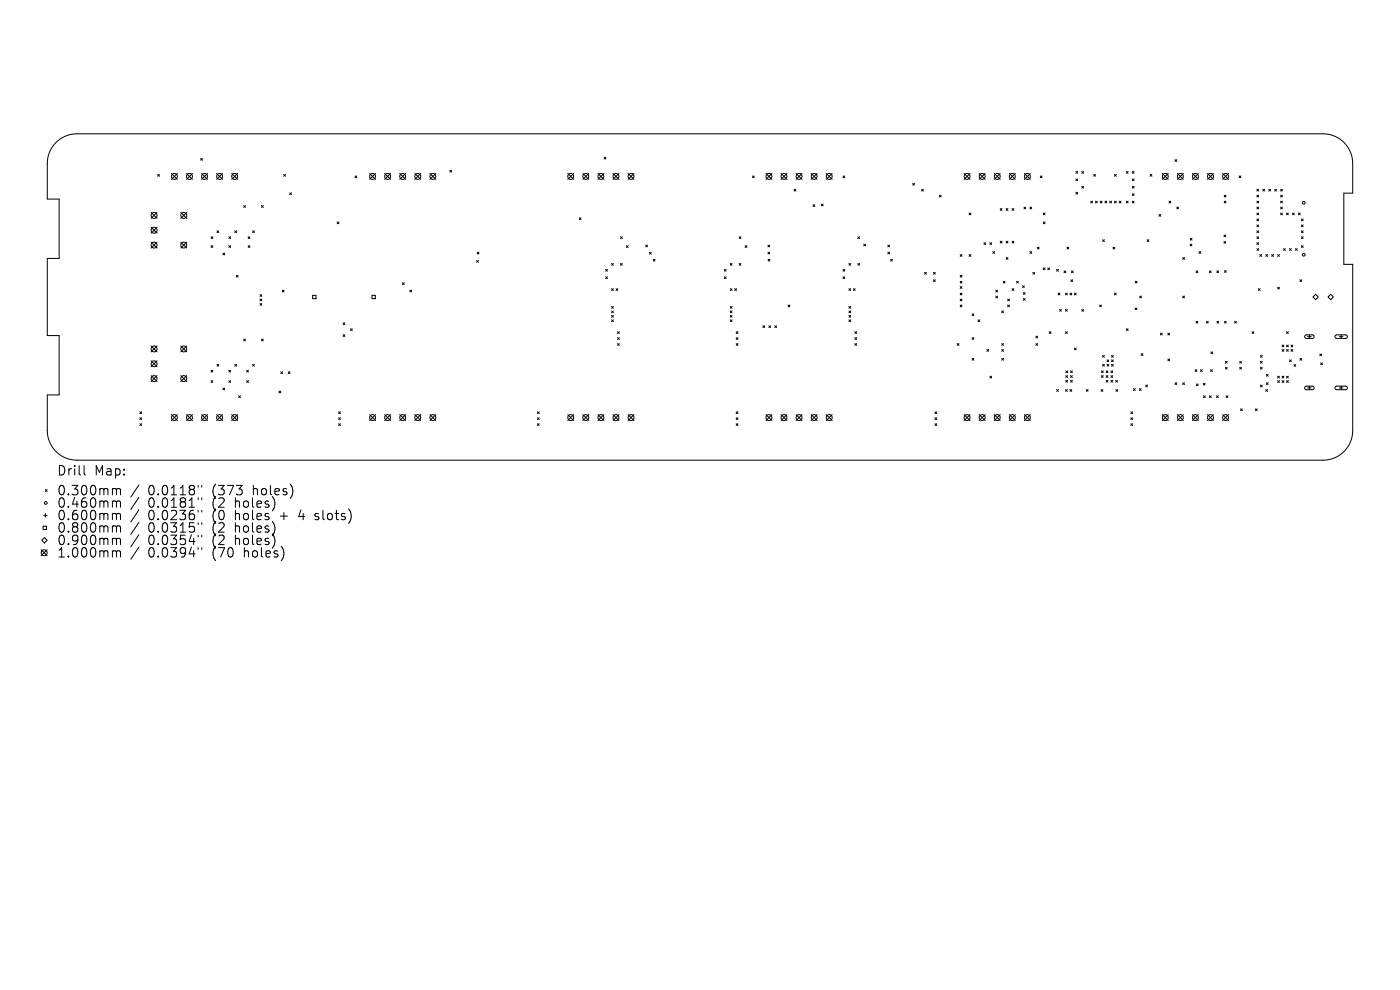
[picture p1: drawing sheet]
<svg xmlns="http://www.w3.org/2000/svg" width="297mm" height="210mm" viewBox="0 0 297 210" stroke-linecap="round" stroke-linejoin="round" font-family="sans-serif">
<defs><g id="words">
<g font-size="2.8">
<text x="12" y="101.2">Drill</text>
<text x="20" y="101.2">Map:</text>
<text x="12" y="105.4">0.300mm</text>
<text x="12" y="108">0.460mm</text>
<text x="31.4" y="105.4">0.0118&quot;</text>
<text x="31.4" y="108">0.0181&quot;</text>
<text x="45.2" y="105.4">(373</text>
<text x="45.2" y="108">(2</text>
<text x="50.1" y="108">holes)</text>
<text x="53.9" y="105.4">holes)</text>
<text x="12" y="110.6">0.600mm</text>
<text x="12" y="113.3">0.800mm</text>
<text x="31.4" y="110.6">0.0236&quot;</text>
<text x="31.4" y="113.3">0.0315&quot;</text>
<text x="45.2" y="110.6">(0</text>
<text x="45.2" y="113.3">(2</text>
<text x="50.1" y="110.6">holes</text>
<text x="50.1" y="113.3">holes)</text>
<text x="59.9" y="110.6">+</text>
<text x="64.1" y="110.6">4</text>
<text x="67.7" y="110.6">slots)</text>
<text x="12" y="115.9">0.900mm</text>
<text x="12" y="118.6">1.000mm</text>
<text x="31.4" y="115.9">0.0354&quot;</text>
<text x="31.4" y="118.6">0.0394&quot;</text>
<text x="45.2" y="115.9">(2</text>
<text x="45.2" y="118.6">(70</text>
<text x="50.1" y="115.9">holes)</text>
<text x="52" y="118.6">holes)</text>
</g>
</g></defs>
<g fill="none" stroke="#000" stroke-width=".21">
<path d="M11.9 30.2a6.3 6.3 0 0 1 4.4-1.8h264.4a6.3 6.3 0 0 1 6.3 6.3v6.3h-1.9v15.1h1.9v35.2a6.3 6.3 0 0 1-6.3 6.3h-264.4a6.3 6.3 0 0 1-6.3-6.3v-7.5h2.5v-12.6h-2.5v-16.4h2.5v-12.6h-2.5v-7.5a6.3 6.3 0 0 1 1.9-4.5zM33.4 37l.4 .4M33.8 37l-.4 .4M36.4 36.8l1.2 1.3M37.6 36.8l-1.2 1.3M39.6 36.8l1.2 1.3M40.8 36.8l-1.2 1.3M42.6 33.6l.3 .4M42.8 36.8l1.2 1.3M42.9 33.6l-.3 .4M44 36.8l-1.2 1.3M46 36.8l1.2 1.3"/>
<path d="M47.2 36.8l-1.2 1.3M49.2 36.8l1.2 1.3M50.4 36.8l-1.2 1.3M60.2 37l.4 .4M60.6 37l-.4 .4M75.3 37.3l.4 .4M75.7 37.3l-.4 .4M78.4 36.8l1.3 1.3M79.7 36.8l-1.3 1.3M81.6 36.8l1.3 1.3M82.9 36.8l-1.3 1.3M84.8 36.8l1.3 1.3"/>
<path d="M86.1 36.8l-1.3 1.3M88 36.8l1.3 1.3M89.3 36.8l-1.3 1.3M91.2 36.8l1.3 1.3M92.5 36.8l-1.3 1.3M95.4 36.1l.4 .4M95.8 36.1l-.4 .4M120.5 36.8l1.2 1.3M121.7 36.8l-1.2 1.3M123.6 36.8l1.3 1.3M124.9 36.8l-1.3 1.3M126.8 36.8l1.3 1.3"/>
<path d="M128.1 36.8l-1.3 1.3M128.2 33.4l.3 .3M128.5 33.4l-.3 .3M130 36.8l1.3 1.3M131.3 36.8l-1.3 1.3M133.2 36.8l1.3 1.3M134.5 36.8l-1.3 1.3M159.6 37.3l.4 .4M160 37.3l-.4 .4M162.5 36.8l1.3 1.3M163.8 36.8l-1.3 1.3M165.7 36.8l1.2 1.3"/>
<path d="M166.9 36.8l-1.2 1.3M168.9 36.8l1.2 1.3M170.1 36.8l-1.2 1.3M172.1 36.8l1.2 1.3M173.3 36.8l-1.2 1.3M175.3 36.8l1.2 1.3M176.5 36.8l-1.2 1.3M178.8 37.3l.4 .4M179.2 37.3l-.4 .4M193.6 38.9l.4 .4M194 38.9l-.4 .4M204.5 36.8l1.3 1.3"/>
<path d="M205.8 36.8l-1.3 1.3M207.7 36.8l1.3 1.3M209 36.8l-1.3 1.3M210.9 36.8l1.3 1.3M212.2 36.8l-1.3 1.3M214.1 36.8l1.3 1.3M215.4 36.8l-1.3 1.3M217.3 36.8l1.3 1.3M218.6 36.8l-1.3 1.3M220.7 37.3l.4 .4M221.1 37.3l-.4 .4M228.2 36.4l.4 .4"/>
<path d="M228.2 38l.4 .3M228.6 36.4l-.4 .4M228.6 38l-.4 .3M229.5 36.4l.4 .4M229.5 39.5l.4 .4M229.9 36.4l-.4 .4M229.9 39.5l-.4 .4M232 37l.4 .4M232.4 37l-.4 .4M236.4 37l.4 .4M236.8 37l-.4 .4M238.9 36.4l.4 .4"/>
<path d="M239.3 36.4l-.4 .4M240.2 36.4l.4 .4M240.2 38l.4 .3M240.2 39.5l.4 .4M240.6 38l-.4 .3M240.6 36.4l-.4 .4M240.6 39.5l-.4 .4M244 37l.4 .4M244.4 37l-.4 .4M246.6 36.8l1.2 1.3M247.8 36.8l-1.2 1.3M249.3 33.9l.3 .3"/>
<path d="M249.6 33.9l-.3 .3M249.8 36.8l1.2 1.3M251 36.8l-1.2 1.3M253 36.8l1.2 1.3M254.2 36.8l-1.2 1.3M256.2 36.8l1.2 1.3M257.4 36.8l-1.2 1.3M259.4 36.8l1.2 1.3M260.6 36.8l-1.2 1.3M262.9 37.3l.3 .4M263.2 37.3l-.3 .4M32.1 45.1l1.2 1.2"/>
<path d="M32.1 48.2l1.2 1.3M32.1 51.4l1.2 1.2M33.3 45.1l-1.2 1.2M33.3 48.2l-1.2 1.3M33.3 51.4l-1.2 1.2M38.4 51.4l1.2 1.2M38.4 45.1l1.2 1.2M39.6 45.1l-1.2 1.2M39.6 51.4l-1.2 1.2M44.8 50.2l.4 .4M44.8 52.1l.4 .4M45.2 50.2l-.4 .4"/>
<path d="M45.2 52.1l-.4 .4M46 49l.4 .3M46.4 49l-.4 .3M47.3 53.7l.4 .4M47.7 53.7l-.4 .4M48.6 52.1l.3 .4M48.6 50.2l.3 .4M48.9 50.2l-.3 .4M48.9 52.1l-.3 .4M49.8 49l.4 .3M50.1 58.4l.4 .4M50.2 49l-.4 .3"/>
<path d="M50.5 58.4l-.4 .4M51.7 43.6l.4 .4M52.1 43.6l-.4 .4M52.6 50.2l.4 .4M52.6 52.1l.4 .4M53 50.2l-.4 .4M53 52.1l-.4 .4M53.6 49l.4 .3M54 49l-.4 .3M55.5 43.6l.4 .4M55.9 43.6l-.4 .4M61.5 40.9l.3 .4"/>
<path d="M61.8 40.9l-.3 .4M71.5 47.1l.4 .4M71.9 47.1l-.4 .4M85.4 60l.3 .4M85.7 60l-.3 .4M101.1 55.3l.4 .3M101.2 53.5l.4 .4M101.5 55.3l-.4 .3M101.6 53.5l-.4 .4M122.9 46.2l.4 .4M123.3 46.2l-.4 .4M128.5 57.1l.4 .4"/>
<path d="M128.5 58.7l.4 .4M128.9 57.1l-.4 .4M128.9 58.7l-.4 .4M129.7 55.9l.4 .4M130.1 55.9l-.4 .4M131.6 50.2l.4 .4M131.6 55.9l.4 .4M132 50.2l-.4 .4M132 55.9l-.4 .4M132.9 52.1l.4 .4M133.3 52.1l-.4 .4M137 52l.4 .4"/>
<path d="M137.4 52l-.4 .4M137.8 53.5l.3 .4M138.1 53.5l-.3 .4M138.6 55l.4 .4M139 55l-.4 .4M153.7 57.1l.3 .4M153.7 58.7l.3 .4M154 57.1l-.3 .4M154 58.7l-.3 .4M154.9 55.9l.4 .4M155.3 55.9l-.4 .4M156.8 50.2l.4 .4"/>
<path d="M156.8 55.9l.4 .4M157.2 50.2l-.4 .4M157.2 55.9l-.4 .4M158.1 52.1l.3 .4M158.4 52.1l-.3 .4M162.9 52l.4 .4M162.9 53.5l.4 .4M162.9 55l.4 .4M163.3 52l-.4 .4M163.3 53.5l-.4 .4M163.3 55l-.4 .4M168.5 40.2l.3 .3"/>
<path d="M168.8 40.2l-.3 .3M172.5 43.4l.4 .4M172.9 43.4l-.4 .4M174.2 43.3l.4 .4M174.6 43.3l-.4 .4M178.8 57.1l.4 .4M178.8 58.7l.4 .4M179.2 57.1l-.4 .4M179.2 58.7l-.4 .4M180.1 55.9l.4 .4M180.5 55.9l-.4 .4M182 50.2l.4 .4"/>
<path d="M182 55.9l.4 .4M182.4 50.2l-.4 .4M182.4 55.9l-.4 .4M183.2 51.8l.4 .4M183.6 51.8l-.4 .4M188.3 52l.4 .4M188.3 53.5l.4 .4M188.7 52l-.4 .4M188.7 53.5l-.4 .4M188.9 55l.4 .4M189.3 55l-.4 .4M195.5 40.2l.4 .3"/>
<path d="M195.9 40.2l-.4 .3M196.1 57.8l.4 .4M196.5 57.8l-.4 .4M198 57.8l.4 .4M198 59.4l.4 .3M198.4 57.8l-.4 .4M198.4 59.4l-.4 .3M199.3 41.4l.4 .4M199.7 41.4l-.4 .4M203.7 54l.4 .4M203.7 58.4l.4 .4M203.7 59.7l.4 .3"/>
<path d="M204.1 54l-.4 .4M204.1 58.4l-.4 .4M204.1 59.7l-.4 .3M205.6 45.2l.4 .4M205.6 54l.4 .4M206 45.2l-.4 .4M206 54l-.4 .4M208.7 51.5l.4 .4M209.1 51.5l-.4 .4M210 51.5l.4 .4M210.4 51.5l-.4 .4M210.6 53.4l.4 .3"/>
<path d="M211 53.4l-.4 .3M212.2 44.2l.4 .4M212.2 51.2l.4 .3M212.6 51.2l-.4 .3M212.6 44.2l-.4 .4M212.8 59.7l.4 .3M213.2 59.7l-.4 .3M213.5 44.2l.3 .4M213.5 51.2l.3 .3M213.5 54.6l.3 .4M213.8 44.2l-.3 .4M213.8 51.2l-.3 .3"/>
<path d="M213.8 54.6l-.3 .4M214.7 44.2l.4 .4M214.7 51.2l.4 .3M215.1 51.2l-.4 .3M215.1 44.2l-.4 .4M215.7 59.7l.3 .3M216 59.7l-.3 .3M217.2 43.9l.4 .4M217.6 43.9l-.4 .4M218.5 43.9l.4 .4M218.5 53.4l.4 .3M218.9 43.9l-.4 .4"/>
<path d="M218.9 53.4l-.4 .3M219.1 57.8l.4 .4M219.5 57.8l-.4 .4M220.1 52.4l.3 .4M220.4 52.4l-.3 .4M221.3 45.2l.4 .4M221.3 47.1l.4 .4M221.3 56.8l.4 .4M221.7 47.1l-.4 .4M221.7 45.2l-.4 .4M221.7 56.8l-.4 .4M222.3 56.8l.3 .4"/>
<path d="M222.6 56.8l-.3 .4M224.2 57.1l.3 .4M224.5 57.1l-.3 .4M225.7 57.5l.4 .3M226.1 57.5l-.4 .3M226.4 52.4l.3 .4M226.7 52.4l-.3 .4M227.2 59.4l.4 .3M227.3 57.5l.4 .3M227.6 59.4l-.4 .3M227.7 57.5l-.4 .3M228.2 40.8l.4 .4"/>
<path d="M228.6 40.8l-.4 .4M231.4 42.7l.4 .3M231.8 42.7l-.4 .3M232.4 42.7l.4 .3M232.8 42.7l-.4 .3M233.4 42.7l.4 .3M233.8 42.7l-.4 .3M233.9 50.9l.4 .3M234.3 50.9l-.4 .3M234.4 42.7l.4 .3M234.8 42.7l-.4 .3M235.4 42.7l.4 .3"/>
<path d="M235.8 42.7l-.4 .3M236.1 52.4l.4 .4M236.4 42.7l.4 .3M236.5 52.4l-.4 .4M236.8 42.7l-.4 .3M237.4 42.7l.4 .3M237.8 42.7l-.4 .3M238.9 42.7l.4 .3M239.3 42.7l-.4 .3M240.2 41.1l.4 .4M240.2 42.7l.4 .3M240.6 41.1l-.4 .4"/>
<path d="M240.6 42.7l-.4 .3M240.8 59.7l.4 .3M241.2 59.7l-.4 .3M243.4 50.9l.3 .3M243.7 50.9l-.3 .3M245.9 45.5l.3 .4M246.2 45.5l-.3 .4M248 42.7l.4 .3M248.4 42.7l-.4 .3M249.6 43.9l.4 .4M250 43.9l-.4 .4M250.9 54.6l.4 .4"/>
<path d="M251.3 54.6l-.4 .4M252.5 51.8l.4 .4M252.5 50.6l.4 .3M252.9 51.8l-.4 .4M252.9 50.6l-.4 .3M253.7 57.5l.4 .3M254.1 57.5l-.4 .3M254.4 53.4l.3 .3M254.7 53.4l-.3 .3M256.6 57.5l.3 .3M256.9 57.5l-.3 .3M258.1 57.5l.4 .3"/>
<path d="M258.5 57.5l-.4 .3M259.7 49.8l.3 .4M259.7 51.2l.3 .4M259.7 41.4l.4 .4M259.7 42.7l.4 .3M259.8 57.4l.3 .4M260 49.8l-.3 .4M260 51.2l-.3 .4M260.1 41.4l-.4 .4M260.1 42.7l-.4 .3M260.1 57.4l-.3 .4M266.6 40.2l.4 .3"/>
<path d="M266.6 41.4l.4 .4M266.6 42.7l.4 .3M266.6 43.9l.4 .4M266.6 45.2l.4 .4M266.6 46.4l.4 .4M266.6 47.7l.4 .4M266.6 49l.4 .3M266.6 50.2l.4 .4M266.6 51.5l.4 .4M266.6 52.7l.4 .4M267 40.2l-.4 .3M267 46.4l-.4 .4"/>
<path d="M267 47.7l-.4 .4M267 52.7l-.4 .4M267 50.2l-.4 .4M267 49l-.4 .3M267 41.4l-.4 .4M267 42.7l-.4 .3M267 43.9l-.4 .4M267 45.2l-.4 .4M267 51.5l-.4 .4M267.3 54l.3 .4M267.6 54l-.3 .4M267.9 40.2l.4 .3"/>
<path d="M268.3 40.2l-.4 .3M268.5 54l.4 .4M268.9 54l-.4 .4M269.2 40.2l.3 .3M269.5 40.2l-.3 .3M269.8 54l.4 .4M270.2 54l-.4 .4M270.4 40.2l.4 .3M270.8 40.2l-.4 .3M271 54l.4 .4M271.4 54l-.4 .4M271.7 45.2l.4 .4"/>
<path d="M271.7 43.9l.4 .4M271.7 42.7l.4 .3M271.7 41.4l.4 .4M271.7 40.2l.4 .3M272.1 41.4l-.4 .4M272.1 42.7l-.4 .3M272.1 45.2l-.4 .4M272.1 43.9l-.4 .4M272.1 40.2l-.4 .3M272.3 52.7l.4 .4M272.7 52.7l-.4 .4M272.9 45.2l.4 .4"/>
<path d="M273.3 45.2l-.4 .4M273.6 52.7l.3 .4M273.9 52.7l-.3 .4M274.2 45.2l.4 .4M274.6 45.2l-.4 .4M274.8 52.7l.4 .4M275.2 52.7l-.4 .4M275.5 45.2l.3 .4M275.8 59.4l.3 .3M275.8 45.2l-.3 .4M276.1 52.1l.4 .4M276.1 46.4l.4 .4"/>
<path d="M276.1 47.7l.4 .4M276.1 49l.4 .3M276.1 50.2l.4 .4M276.1 59.4l-.3 .3M276.5 50.2l-.4 .4M276.5 52.1l-.4 .4M276.5 46.4l-.4 .4M276.5 47.7l-.4 .4M276.5 49l-.4 .3M32.1 73.4l1.2 1.2M32.1 76.5l1.2 1.3M32.1 79.7l1.2 1.2"/>
<path d="M33.3 73.4l-1.2 1.2M33.3 76.5l-1.2 1.3M33.3 79.7l-1.2 1.2M38.4 73.4l1.2 1.2M38.4 79.7l1.2 1.2M39.6 73.4l-1.2 1.2M39.6 79.7l-1.2 1.2M44.8 78.5l.4 .4M45.2 78.5l-.4 .4M46 77.3l.4 .4M46.4 77.3l-.4 .4M48.6 78.5l.3 .4"/>
<path d="M48.9 78.5l-.3 .4M49.8 77.3l.4 .4M50.2 77.3l-.4 .4M51.7 71.9l.4 .4M52.1 71.9l-.4 .4M52.3 78.5l.4 .4M52.7 78.5l-.4 .4M53.6 77.3l.4 .4M54 77.3l-.4 .4M55.2 62.5l.3 .4M55.2 63.4l.3 .4M55.2 64.4l.3 .4"/>
<path d="M55.5 71.9l.4 .4M55.5 64.4l-.3 .4M55.5 62.5l-.3 .4M55.5 63.4l-.3 .4M55.9 71.9l-.4 .4M59.6 78.9l.3 .3M59.9 61.6l.4 .3M59.9 78.9l-.3 .3M60.3 61.6l-.4 .3M61.1 78.9l.4 .3M61.5 78.9l-.4 .3M66.3 62.6h.7v.8h-.7z"/>
<path d="M72.8 68.5l.4 .4M72.8 71l.4 .4M73.2 68.5l-.4 .4M73.2 71l-.4 .4M74.4 69.7l.3 .4M74.7 69.7l-.3 .4M78.9 62.6h.7v.8h-.7zM86.9 61.6l.4 .3M87.3 61.6l-.4 .3M129.7 61.2l.4 .4M129.7 65l.4 .4M129.7 66l.4 .3"/>
<path d="M129.7 66.9l.4 .4M129.7 67.8l.4 .4M130.1 61.2l-.4 .4M130.1 65l-.4 .4M130.1 66l-.4 .3M130.1 66.9l-.4 .4M130.1 67.8l-.4 .4M130.7 61.2l.4 .4M131 71.6l.4 .4M131 70.4l.4 .3M131 72.9l.4 .4M131.1 61.2l-.4 .4"/>
<path d="M131.4 70.4l-.4 .3M131.4 71.6l-.4 .4M131.4 72.9l-.4 .4M154.9 61.2l.4 .4M154.9 65l.4 .4M154.9 66l.4 .3M154.9 66.9l.4 .4M154.9 67.8l.4 .4M155.3 61.2l-.4 .4M155.3 65l-.4 .4M155.3 66l-.4 .3M155.3 66.9l-.4 .4"/>
<path d="M155.3 67.8l-.4 .4M155.9 61.2l.3 .4M156.2 70.4l.4 .3M156.2 71.6l.4 .4M156.2 72.9l.4 .4M156.2 61.2l-.3 .4M156.6 70.4l-.4 .3M156.6 71.6l-.4 .4M156.6 72.9l-.4 .4M161.8 69.1l.4 .4M162.2 69.1l-.4 .4M163.1 69.1l.4 .4"/>
<path d="M163.5 69.1l-.4 .4M164.4 69.1l.3 .4M164.7 69.1l-.3 .4M167.2 64.7l.4 .4M167.6 64.7l-.4 .4M180.1 61.2l.4 .4M180.1 65l.4 .4M180.1 66l.4 .3M180.1 66.9l.4 .4M180.1 67.8l.4 .4M180.5 66l-.4 .3M180.5 61.2l-.4 .4"/>
<path d="M180.5 65l-.4 .4M180.5 66.9l-.4 .4M180.5 67.8l-.4 .4M181 61.2l.4 .4M181.4 70.4l.3 .3M181.4 71.6l.3 .4M181.4 72.9l.3 .4M181.4 61.2l-.4 .4M181.7 70.4l-.3 .3M181.7 71.6l-.3 .4M181.7 72.9l-.3 .4M203.1 72.9l.3 .4"/>
<path d="M203.4 72.9l-.3 .4M203.7 63.4l.4 .4M203.7 60.8l.4 .4M203.7 62.2l.4 .4M203.7 64.7l.4 .4M204.1 60.8l-.4 .4M204.1 62.2l-.4 .4M204.1 63.4l-.4 .4M204.1 64.7l-.4 .4M206.2 66.6l.4 .4M206.2 71.6l.4 .4M206.2 76l.4 .4"/>
<path d="M206.6 66.6l-.4 .4M206.6 71.6l-.4 .4M206.6 76l-.4 .4M207.5 67.8l.4 .4M207.9 67.8l-.4 .4M209.4 74.1l.3 .4M209.7 74.1l-.3 .4M210 79.8l.4 .4M210.4 79.8l-.4 .4M211.3 61.6l.3 .3M211.3 62.8l.3 .4M211.6 61.6l-.3 .3"/>
<path d="M211.6 62.8l-.3 .4M212.5 72.9l.4 .4M212.5 66l.4 .3M212.5 74.1l.4 .4M212.5 76l.4 .4M212.9 66l-.4 .3M212.9 72.9l-.4 .4M212.9 74.1l-.4 .4M212.9 76l-.4 .4M213.8 63.4l.3 .4M213.8 64.7l.3 .4M214.1 64.7l-.3 .4"/>
<path d="M214.1 63.4l-.3 .4M214.7 61.2l.4 .4M215.1 61.2l-.4 .4M216.9 60.6l.4 .4M217.1 62.1l.4 .3M217.1 63.3l.4 .4M217.3 60.6l-.4 .4M217.5 62.1l-.4 .3M217.5 63.3l-.4 .4M219.8 71.3l.3 .4M219.8 72.9l.3 .4M220.1 71.3l-.3 .4"/>
<path d="M220.1 72.9l-.3 .4M222.6 70.4l.4 .3M223 70.4l-.4 .3M224.5 62.2l.3 .4M224.8 65.6l.4 .4M224.8 62.2l-.3 .4M225.2 65.6l-.4 .4M226 62.2l.4 .4M226 65.6l.4 .4M226 70.4l.4 .3M226.1 78.7l.4 .4M226.1 79.7l.4 .4"/>
<path d="M226.4 62.2l-.4 .4M226.4 65.6l-.4 .4M226.4 70.4l-.4 .3M226.5 78.7l-.4 .4M226.5 79.7l-.4 .4M227 62.2l.4 .4M227.1 79.7l.4 .4M227.1 78.7l.4 .4M227.4 62.2l-.4 .4M227.5 79.7l-.4 .4M227.5 78.7l-.4 .4M227.9 62.2l.4 .4"/>
<path d="M227.9 73.8l.4 .4M228.3 62.2l-.4 .4M228.3 73.8l-.4 .4M229.5 65.6l.4 .4M229.9 65.6l-.4 .4M233.3 64.7l.4 .4M233.7 64.7l-.4 .4M233.7 78.7l.3 .4M233.7 79.7l.3 .4M233.9 75.4l.4 .4M233.9 77.3l.4 .4M234 78.7l-.3 .4"/>
<path d="M234 79.7l-.3 .4M234.3 75.4l-.4 .4M234.3 77.3l-.4 .4M234.7 78.7l.3 .4M234.7 79.7l.3 .4M234.9 76.3l.3 .4M234.9 77.3l.3 .4M235 78.7l-.3 .4M235 79.7l-.3 .4M235.2 76.3l-.3 .4M235.2 77.3l-.3 .4M235.7 79.7l.4 .4"/>
<path d="M235.7 78.7l.4 .4M235.8 77.3l.4 .4M235.8 75.4l.4 .4M235.8 76.3l.4 .4M236.1 78.7l-.4 .4M236.1 79.7l-.4 .4M236.2 77.3l-.4 .4M236.2 75.4l-.4 .4M236.2 76.3l-.4 .4M236.4 62.2l.4 .4M236.8 62.2l-.4 .4M238.9 69.7l.4 .4"/>
<path d="M239.3 69.7l-.4 .4M240.8 65.3l.4 .4M241.2 65.3l-.4 .4M241.8 62.8l.4 .4M242.1 75l.4 .4M242.2 62.8l-.4 .4M242.5 75l-.4 .4M246.2 70.7l.4 .4M246.6 70.7l-.4 .4M247.8 70.7l.3 .4M247.8 76.2l.3 .3M248.1 70.7l-.3 .4"/>
<path d="M248.1 76.2l-.3 .3M250.9 62.8l.4 .4M251.3 62.8l-.4 .4M253.5 78.4l.4 .4M253.7 68.2l.4 .3M253.9 78.4l-.4 .4M254.1 68.2l-.4 .3M254.7 78.4l.4 .4M255.1 78.4l-.4 .4M255.9 68.2l.4 .3M256.3 68.2l-.4 .3M256.8 78.4l.4 .4"/>
<path d="M256.9 74.6l.4 .4M257.2 78.4l-.4 .4M257.3 74.6l-.4 .4M258.2 68.2l.3 .3M258.5 68.2l-.3 .3M259.8 68.2l.3 .3M260 76.7l.3 .3M260 77.9l.3 .4M260.1 68.2l-.3 .3M260.3 76.7l-.3 .3M260.3 77.9l-.3 .4M261.9 68.2l.4 .3"/>
<path d="M262.3 68.2l-.4 .3M263 76.7l.4 .3M263 77.9l.4 .4M263.4 76.7l-.4 .3M263.4 77.9l-.4 .4M265.6 70.4l.4 .3M266 70.4l-.4 .3M267 61.2l.3 .4M267.3 61.2l-.3 .4M267.4 75.4l.4 .4M267.4 76.7l.4 .3M267.4 77.9l.4 .4"/>
<path d="M267.8 76.7l-.4 .3M267.8 75.4l-.4 .4M267.8 77.9l-.4 .4M268.7 79.4l.3 .4M269 79.4l-.3 .4M271 60.9l.4 .4M271 79.8l.4 .4M271.4 60.9l-.4 .4M271.4 79.8l-.4 .4M272 73.2l.4 .4M272 74.1l.4 .4M272 79.8l.4 .4"/>
<path d="M272.4 79.8l-.4 .4M272.4 73.2l-.4 .4M272.4 74.1l-.4 .4M272.9 74.1l.4 .4M272.9 70.4l.4 .3M272.9 73.2l.4 .4M272.9 79.8l.4 .4M273.3 73.2l-.4 .4M273.3 79.8l-.4 .4M273.3 70.4l-.4 .3M273.3 74.1l-.4 .4M273.6 76.3l.3 .4"/>
<path d="M273.9 73.2l.4 .4M273.9 74.1l.4 .4M273.9 76.3l-.3 .4M274.3 74.1l-.4 .4M274.3 73.2l-.4 .4M274.5 77.3l.4 .4M274.9 77.3l-.4 .4M275.8 76l.3 .4M276.1 76l-.3 .4M276.9 71.1l1.6-.1 .2 .2 .1 .3-.3 .3h-1.4l-.3-.3zM277.4 71.4h.8M277.8 71v.8"/>
<path d="M279.1 62.4l.6 .6-.6 .6-.6-.6zM280 75.1l.4 .4M280.2 77l.4 .4M280.4 75.1l-.4 .4M280.6 77l-.4 .4M282.3 62.4l.6 .6-.6 .6-.6-.6zM283.3 71.1l2.2-.1 .3 .2v.3l-.3 .3h-2l-.3-.3zM284.1 71.4h.8M284.5 71v.8M17.8 98.8v1.7l.3 .3M29.7 87.4l.3 .3M29.7 88.6l.3 .4"/>
<path d="M29.7 89.9l.3 .4M30 87.4l-.3 .3M30 88.6l-.3 .4M30 89.9l-.3 .4M36.4 88l1.2 1.2M37.6 88l-1.2 1.2M39.6 88l1.2 1.2M40.8 88l-1.2 1.2M42.8 88l1.2 1.2M44 88l-1.2 1.2M44.8 80.8l.4 .3M45.2 80.8l-.4 .3"/>
<path d="M46 88l1.2 1.2M47.2 88l-1.2 1.2M47.3 82.3l.4 .4M47.7 82.3l-.4 .4M48.6 80.8l.3 .3M48.9 80.8l-.3 .3M49.2 88l1.2 1.2M50.4 88l-1.2 1.2M50.6 84l.4 .3M51 84l-.4 .3M52.3 80.8l.4 .3M52.7 80.8l-.4 .3"/>
<path d="M59.2 83l.4 .3M59.6 83l-.4 .3M71.8 87.4l.4 .3M71.8 88.6l.4 .4M71.8 89.9l.4 .4M72.2 87.4l-.4 .3M72.2 88.6l-.4 .4M72.2 89.9l-.4 .4M78.4 88l1.3 1.2M79.7 88l-1.3 1.2M81.6 88l1.3 1.2M82.9 88l-1.3 1.2"/>
<path d="M84.8 88l1.3 1.2M86.1 88l-1.3 1.2M88 88l1.3 1.2M89.3 88l-1.3 1.2M91.2 88l1.3 1.2M92.5 88l-1.3 1.2M114 87.4l.4 .3M114 88.6l.4 .4M114 89.9l.4 .4M114.4 87.4l-.4 .3M114.4 88.6l-.4 .4M114.4 89.9l-.4 .4"/>
<path d="M120.5 88l1.2 1.2M121.7 88l-1.2 1.2M123.6 88l1.3 1.2M124.9 88l-1.3 1.2M126.8 88l1.3 1.2M128.1 88l-1.3 1.2M130 88l1.3 1.2M131.3 88l-1.3 1.2M133.2 88l1.3 1.2M134.5 88l-1.3 1.2M156.2 87.4l.4 .3M156.2 88.6l.4 .4"/>
<path d="M156.2 89.9l.4 .4M156.6 87.4l-.4 .3M156.6 88.6l-.4 .4M156.6 89.9l-.4 .4M162.5 88l1.3 1.2M163.8 88l-1.3 1.2M165.7 88l1.2 1.2M166.9 88l-1.2 1.2M168.9 88l1.2 1.2M170.1 88l-1.2 1.2M172.1 88l1.2 1.2M173.3 88l-1.2 1.2"/>
<path d="M175.3 88l1.2 1.2M176.5 88l-1.2 1.2M198.4 88.6l.3 .4M198.4 89.9l.3 .4M198.4 87.4l.3 .3M198.7 87.4l-.3 .3M198.7 88.6l-.3 .4M198.7 89.9l-.3 .4M204.5 88l1.3 1.2M205.8 88l-1.3 1.2M207.7 88l1.3 1.2M209 88l-1.3 1.2"/>
<path d="M210.9 88l1.3 1.2M212.2 88l-1.3 1.2M214.1 88l1.3 1.2M215.4 88l-1.3 1.2M217.3 88l1.3 1.2M218.6 88l-1.3 1.2M224.2 82.6l.3 .4M224.5 82.6l-.3 .4M226 82.6l.4 .4M226.1 80.7l.4 .4M226.4 82.6l-.4 .4M226.5 80.7l-.4 .4"/>
<path d="M227 82.6l.4 .4M227.1 80.7l.4 .4M227.4 82.6l-.4 .4M227.5 80.7l-.4 .4M230.4 82.6l.4 .4M230.8 82.6l-.4 .4M233.6 82.6l.4 .4M234 82.6l-.4 .4M234.7 80.7l.3 .4M235 80.7l-.3 .4M235.7 80.7l.4 .4M236.1 80.7l-.4 .4"/>
<path d="M236.7 80.7l.4 .4M236.7 82.6l.4 .4M237.1 80.7l-.4 .4M237.1 82.6l-.4 .4M239.9 87.4l.4 .3M239.9 88.6l.4 .4M239.9 89.9l.4 .4M240.3 87.4l-.4 .3M240.3 88.6l-.4 .4M240.3 89.9l-.4 .4M240.5 82.5l.3 .3M240.8 82.5l-.3 .3"/>
<path d="M241.7 82.5l.4 .3M242.1 82.5l-.4 .3M243.1 81.7l.3 .4M243.4 81.7l-.3 .4M246.6 88l1.2 1.2M247.8 88l-1.2 1.2M249.3 81.2l.3 .4M249.6 81.2l-.3 .4M249.8 88l1.2 1.2M250.9 81.2l.4 .4M251 88l-1.2 1.2M251.3 81.2l-.4 .4"/>
<path d="M253 88l1.2 1.2M253.8 81.4l.4 .4M254.2 81.4l-.4 .4M254.2 88l-1.2 1.2M255.3 81.3l.3 .4M255.3 84l.4 .3M255.6 81.3l-.3 .4M255.7 84l-.4 .3M256.2 88l1.2 1.2M256.6 84l.3 .3M256.9 84l-.3 .3M257.4 88l-1.2 1.2"/>
<path d="M258.1 84l.4 .3M258.5 84l-.4 .3M259.4 88l1.2 1.2M260.1 84l.4 .3M260.5 84l-.4 .3M260.6 88l-1.2 1.2M263.2 86.7l.4 .4M263.6 86.7l-.4 .4M266.3 86.7l.4 .4M266.7 86.7l-.4 .4M267.4 81.7l.4 .4M267.8 81.7l-.4 .4"/>
<path d="M268.5 82.6l.4 .4M268.7 81.2l.3 .4M268.9 82.6l-.4 .4M269 81.2l-.3 .4M271 80.8l.4 .3M271.4 80.8l-.4 .3M272 80.8l.4 .3M272.4 80.8l-.4 .3M272.9 80.8l.4 .3M273.3 80.8l-.4 .3M276.9 82l1.6-.1 .2 .2 .1 .3-.3 .3h-1.4l-.3-.3zM277.4 82.3h.8"/>
<path d="M277.8 81.9v.8M283.3 82l2.2-.1 .3 .2v.3l-.3 .3h-2l-.3-.3zM284.1 82.3h.8M284.5 81.9v.8M8.7 116.6l1.3 1.3M9.1 111.6h.8v.7h-.8zM9.2 109.3h.8M9.4 114l.6 .6-.6 .6-.5-.6zM9.6 103.9l.4 .3M9.6 109v.7M10 103.9l-.4 .3M10 116.6l-1.3 1.3"/>
<path d="M24.1 103.6h.3l.3 .3M24.1 106.3h.3l.3 .3M24.1 108.9h.3l.3 .3M24.1 111.6h.3l.3 .2M24.1 114.2h.3l.3 .3M24.1 116.8l.5 .1 .1 .2M24.7 103.9l.3-.3 .5 .1 .1 1.3M24.7 103.9v1.1M24.7 106.6v1M24.7 109.2v1M24.7 111.8v1.1M24.7 114.5v1"/>
<path d="M24.7 117.1v1.1M24.7 106.6l.3-.3 .5 .1 .1 1.2M24.7 109.2l.3-.3 .5 .1 .1 1.2M24.7 111.8l.3-.2h.5l.1 1.3M24.7 114.5l.3-.3 .5 .1 .1 1.2M24.7 117.1l.3-.3 .5 .1 .1 1.3M29.5 102.9l-1.7 2.5M29.5 105.5l-1.7 2.6M29.5 108.2l-1.7 2.5M29.5 110.8l-1.7 2.6M29.5 113.4l-1.7 2.6M29.5 116.1l-1.7 2.5"/>
<path d="M42 103v.3M42 105.6v.4M42 108.2v.4M42 110.9v.4M42 113.5v.4M42 116.2v.3M42.8 103v.3M42.8 105.6v.4M42.8 108.2v.4M42.8 110.9v.4M42.8 113.5v.4M42.8 116.2v.3"/>
<path d="M66.8 110.2h.2M66.9 109v.5"/>
<circle cx="37" cy="37.4" r=".63"/>
<circle cx="40.2" cy="37.4" r=".63"/>
<circle cx="43.4" cy="37.4" r=".63"/>
<circle cx="46.6" cy="37.4" r=".63"/>
<circle cx="49.8" cy="37.4" r=".63"/>
<circle cx="79" cy="37.4" r=".63"/>
<circle cx="82.2" cy="37.4" r=".63"/>
<circle cx="85.4" cy="37.4" r=".63"/>
<circle cx="88.6" cy="37.4" r=".63"/>
<circle cx="91.8" cy="37.4" r=".63"/>
<circle cx="121.1" cy="37.4" r=".63"/>
<circle cx="124.3" cy="37.4" r=".63"/>
<circle cx="127.5" cy="37.4" r=".63"/>
<circle cx="130.7" cy="37.4" r=".63"/>
<circle cx="133.9" cy="37.4" r=".63"/>
<circle cx="163.1" cy="37.4" r=".63"/>
<circle cx="166.3" cy="37.4" r=".63"/>
<circle cx="169.5" cy="37.4" r=".63"/>
<circle cx="172.7" cy="37.4" r=".63"/>
<circle cx="175.9" cy="37.4" r=".63"/>
<circle cx="205.2" cy="37.4" r=".63"/>
<circle cx="208.4" cy="37.4" r=".63"/>
<circle cx="211.6" cy="37.4" r=".63"/>
<circle cx="214.8" cy="37.4" r=".63"/>
<circle cx="218" cy="37.4" r=".63"/>
<circle cx="247.2" cy="37.4" r=".63"/>
<circle cx="250.4" cy="37.4" r=".63"/>
<circle cx="253.6" cy="37.4" r=".63"/>
<circle cx="256.8" cy="37.4" r=".63"/>
<circle cx="260" cy="37.4" r=".63"/>
<circle cx="32.7" cy="45.7" r=".63"/>
<circle cx="32.7" cy="52" r=".63"/>
<circle cx="32.7" cy="48.8" r=".63"/>
<circle cx="39" cy="45.7" r=".63"/>
<circle cx="39" cy="52" r=".63"/>
<circle cx="276.6" cy="54" r=".29"/>
<circle cx="276.6" cy="43" r=".29"/>
<circle cx="32.7" cy="77.2" r=".63"/>
<circle cx="32.7" cy="74" r=".63"/>
<circle cx="39" cy="74" r=".63"/>
<circle cx="32.7" cy="80.3" r=".63"/>
<circle cx="37" cy="88.6" r=".63"/>
<circle cx="39" cy="80.3" r=".63"/>
<circle cx="40.2" cy="88.6" r=".63"/>
<circle cx="43.4" cy="88.6" r=".63"/>
<circle cx="46.6" cy="88.6" r=".63"/>
<circle cx="49.8" cy="88.6" r=".63"/>
<circle cx="79" cy="88.6" r=".63"/>
<circle cx="82.2" cy="88.6" r=".63"/>
<circle cx="85.4" cy="88.6" r=".63"/>
<circle cx="88.6" cy="88.6" r=".63"/>
<circle cx="91.8" cy="88.6" r=".63"/>
<circle cx="121.1" cy="88.6" r=".63"/>
<circle cx="124.3" cy="88.6" r=".63"/>
<circle cx="127.5" cy="88.6" r=".63"/>
<circle cx="130.7" cy="88.6" r=".63"/>
<circle cx="133.9" cy="88.6" r=".63"/>
<circle cx="163.1" cy="88.6" r=".63"/>
<circle cx="166.3" cy="88.6" r=".63"/>
<circle cx="169.5" cy="88.6" r=".63"/>
<circle cx="172.7" cy="88.6" r=".63"/>
<circle cx="175.9" cy="88.6" r=".63"/>
<circle cx="205.2" cy="88.6" r=".63"/>
<circle cx="208.4" cy="88.6" r=".63"/>
<circle cx="211.6" cy="88.6" r=".63"/>
<circle cx="214.8" cy="88.6" r=".63"/>
<circle cx="218" cy="88.6" r=".63"/>
<circle cx="247.2" cy="88.6" r=".63"/>
<circle cx="250.4" cy="88.6" r=".63"/>
<circle cx="253.6" cy="88.6" r=".63"/>
<circle cx="256.8" cy="88.6" r=".63"/>
<circle cx="260" cy="88.6" r=".63"/>
<circle cx="9.4" cy="117.3" r=".63"/>
<circle cx="9.7" cy="106.7" r=".29"/>
</g>
<use href="#words"/>
</svg>
